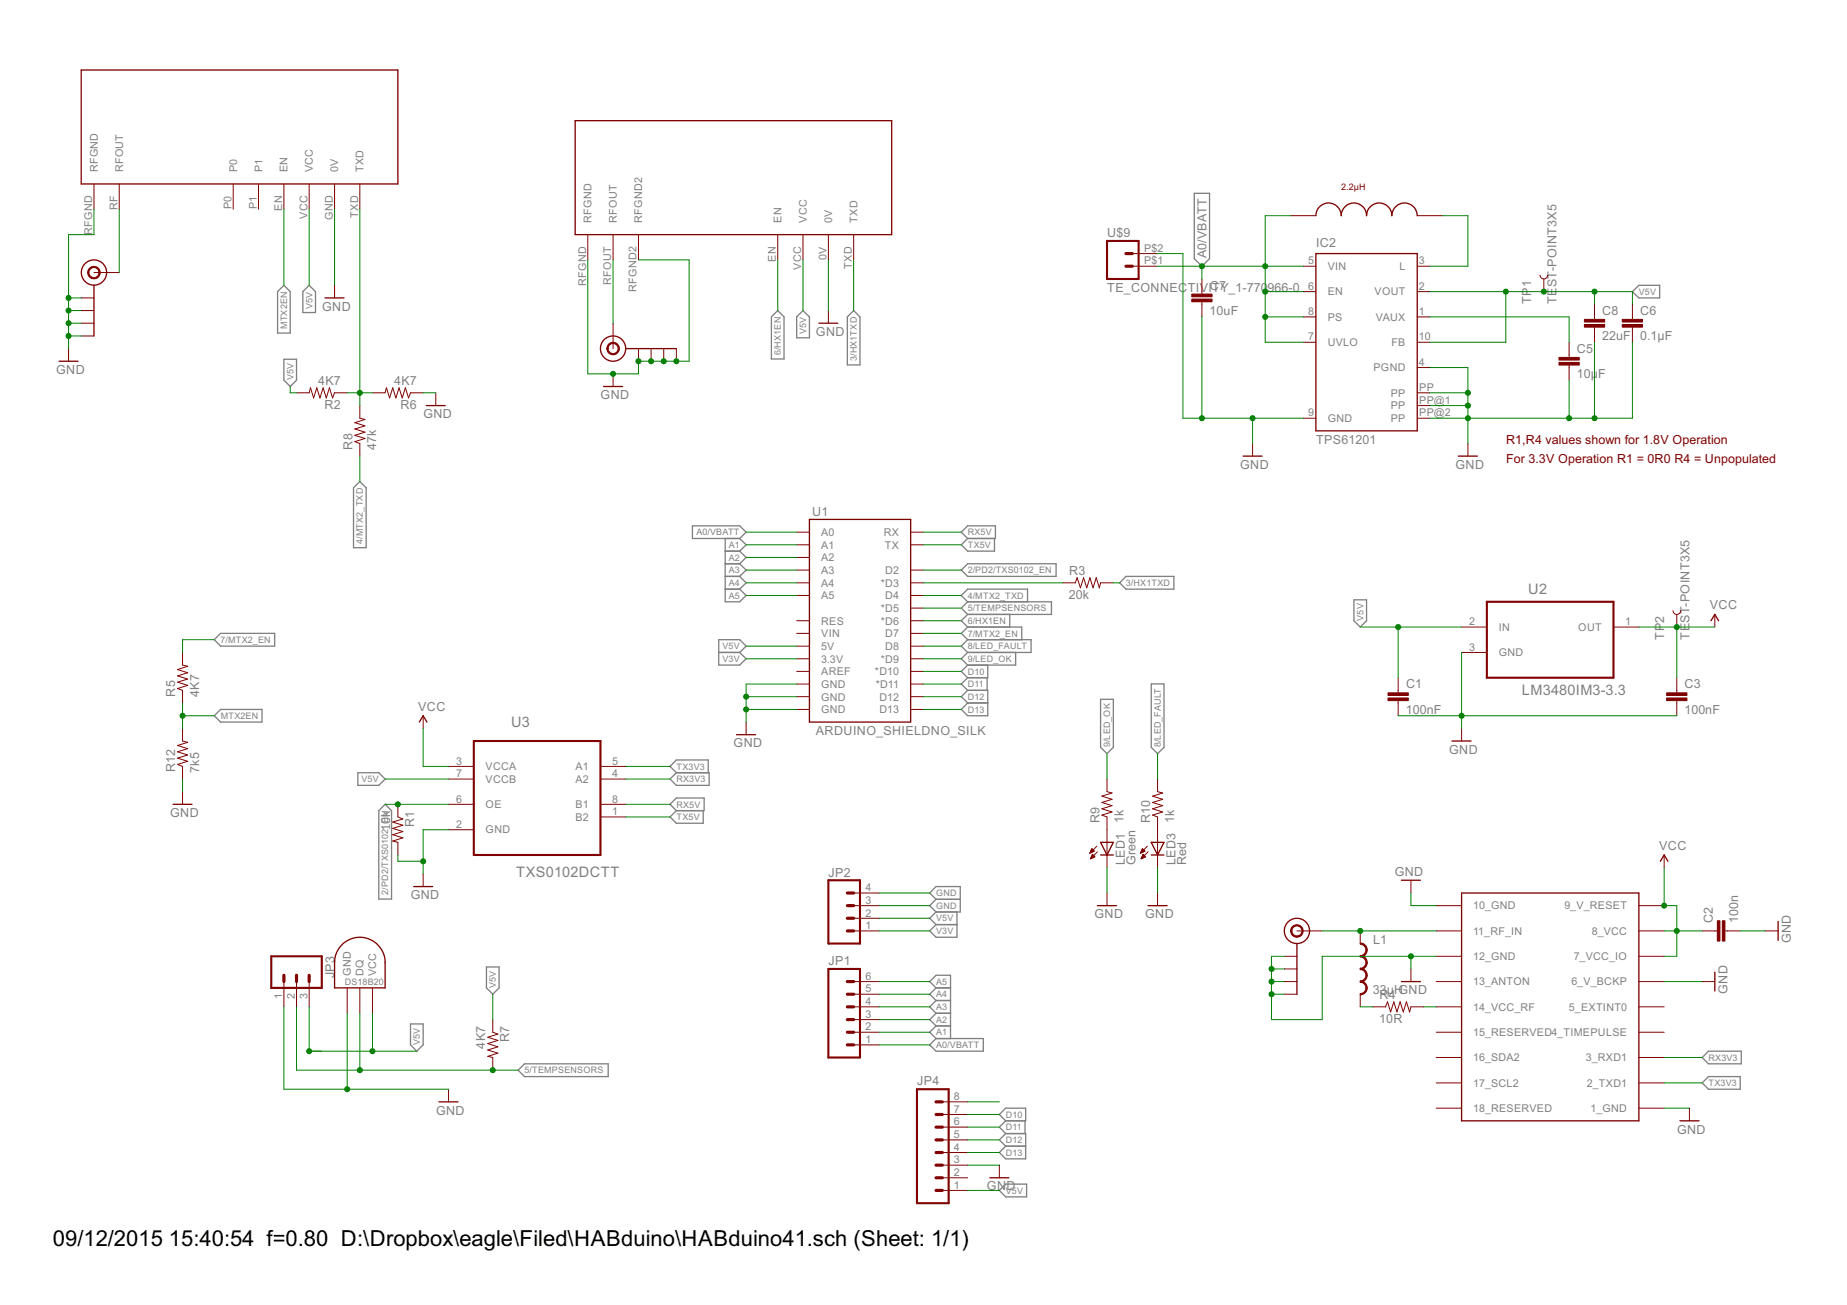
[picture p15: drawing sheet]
<svg xmlns="http://www.w3.org/2000/svg" width="297mm" height="210mm" viewBox="0 0 297 210" stroke-linecap="round" stroke-linejoin="round" font-family="sans-serif">
<defs><g id="words">
<g font-size="4">
<text x="8.5" y="200.4">09/12/2015</text>
<text x="27.2" y="200.4">15:40:54 f=0.80 D:\Dropbox\eagle\Filed\HABduino\HABduino41.sch (Sheet: 1/1)</text>
</g>
<g font-size="2.6" fill="#808080">
<text x="245.8" y="95.5">U2</text>
<text x="244.8" y="111.8">LM3480IM3-3.3</text>
<text x="82.2" y="117">U3</text>
<text x="83" y="141.1">TXS0102DCTT</text>
</g>
<g font-size="2.2" fill="#808080">
<text x="178.1" y="38.1">U$9</text>
<text x="194" y="41.6" transform="rotate(-90 194 41.6)">A0/VBATT</text>
<text x="211.7" y="39.8">IC2</text>
<text x="178.1" y="46.9">TE_CONNECTIVIC7</text>
<text x="195" y="46.9">TY_1-770</text>
<text x="203.9" y="46.9">966-0</text>
<text x="246.2" y="46.2" transform="rotate(-90 246.2 46.2)">1</text>
<text x="250.3" y="46.2" transform="rotate(-90 250.3 46.2)">ST-POINT3X5</text>
<text x="51.8" y="50">GND</text>
<text x="194.5" y="50.7">10uF</text>
<text x="246.2" y="48.9" transform="rotate(-90 246.2 48.9)">TP</text>
<text x="250.3" y="48.9" transform="rotate(-90 250.3 48.9)">TE</text>
<text x="257.7" y="50.7">C8</text>
<text x="263.8" y="50.7">C6</text>
<text x="131.2" y="54">GND</text>
<text x="253.6" y="56.8">C5</text>
<text x="257.7" y="54.7">22uF</text>
<text x="263.8" y="54.7">0.1µF</text>
<text x="9" y="60.1">GND</text>
<text x="51.2" y="62">4K7</text>
<text x="52.2" y="65.8">R2</text>
<text x="63.4" y="62">4K7</text>
<text x="64.4" y="65.8">R6</text>
<text x="96.6" y="64.2">GND</text>
<text x="253.6" y="60.8">10µ</text>
<text x="257" y="60.8">F</text>
<text x="68.1" y="67.3">GND</text>
<text x="211.7" y="71.3">TPS61201</text>
<text x="56.7" y="72.3" transform="rotate(-90 56.7 72.3)">R8</text>
<text x="60.5" y="72.4" transform="rotate(-90 60.5 72.4)">47k</text>
<text x="199.4" y="75.4">GND</text>
<text x="234.1" y="75.4">GND</text>
<text x="130.6" y="82.9">U1</text>
<text x="171.9" y="92.5">R3</text>
<text x="171.9" y="96.4">20k</text>
<text x="267.6" y="100.2" transform="rotate(-90 267.6 100.2)">2</text>
<text x="271.7" y="100.2" transform="rotate(-90 271.7 100.2)">ST-POINT3X5</text>
<text x="275" y="98">VCC</text>
<text x="267.6" y="102.9" transform="rotate(-90 267.6 102.9)">TP</text>
<text x="271.7" y="102.9" transform="rotate(-90 271.7 102.9)">TE</text>
<text x="28.2" y="112" transform="rotate(-90 28.2 112)">R5</text>
<text x="32" y="112.1" transform="rotate(-90 32 112.1)">4K7</text>
<text x="226.1" y="110.7">C1</text>
<text x="270.9" y="110.7">C3</text>
<text x="67.3" y="114.3">VCC</text>
<text x="131.2" y="118.2">ARDUINO_SHIELDNO_SILK</text>
<text x="226.1" y="114.8">100nF</text>
<text x="270.9" y="114.8">100nF</text>
<text x="28.2" y="124.2" transform="rotate(-90 28.2 124.2)">R12</text>
<text x="32" y="124.3" transform="rotate(-90 32 124.3)">7k5</text>
<text x="118" y="120.2">GND</text>
<text x="233" y="121.2">GND</text>
<text x="27.4" y="131.4">GND</text>
<text x="62.8" y="133.7" transform="rotate(-90 62.8 133.7)">10k</text>
<text x="66.6" y="133" transform="rotate(-90 66.6 133)">R1</text>
<text x="176.8" y="132.4" transform="rotate(-90 176.8 132.4)">R9</text>
<text x="180.7" y="132.4" transform="rotate(-90 180.7 132.4)">1k</text>
<text x="185" y="132.4" transform="rotate(-90 185 132.4)">R10</text>
<text x="188.8" y="132.4" transform="rotate(-90 188.8 132.4)">1k</text>
<text x="266.9" y="136.7">VCC</text>
<text x="133.3" y="141">JP2</text>
<text x="180.9" y="139.1" transform="rotate(-90 180.9 139.1)">LED1</text>
<text x="182.6" y="139.1" transform="rotate(-90 182.6 139.1)">Green</text>
<text x="189" y="139.1" transform="rotate(-90 189 139.1)">LED3</text>
<text x="190.8" y="139.1" transform="rotate(-90 190.8 139.1)">Red</text>
<text x="224.3" y="141">GND</text>
<text x="66.1" y="144.6">GND</text>
<text x="176" y="147.7">GND</text>
<text x="184.2" y="147.7">GND</text>
<text x="275.5" y="148.5" transform="rotate(-90 275.5 148.5)">C2</text>
<text x="279.5" y="148.5" transform="rotate(-90 279.5 148.5)">100n</text>
<text x="133.3" y="155.2">JP1</text>
<text x="220.8" y="151.8">L1</text>
<text x="288" y="151.7" transform="rotate(-90 288 151.7)">GND</text>
<text x="53.8" y="157.4" transform="rotate(-90 53.8 157.4)">JP3</text>
<text x="220.8" y="159.9">33µHGND</text>
<text x="221.8" y="160.8">R4</text>
<text x="277.8" y="159.9" transform="rotate(-90 277.8 159.9)">GND</text>
<text x="81.9" y="167.6" transform="rotate(-90 81.9 167.6)">R7</text>
<text x="221.8" y="164.6">10R</text>
<text x="78" y="168.7" transform="rotate(-90 78 168.7)">4K7</text>
<text x="70.1" y="179.3">GND</text>
<text x="147.5" y="174.6">JP4</text>
<text x="269.7" y="182.3">GND</text>
<text x="158.7" y="191.5">GND</text>
</g>
<g font-size="2.2" fill="#800000">
<text x="242.2" y="71.3">R1,R4 values shown for 1.8V Operation</text>
<text x="242.2" y="74.4">For 3.3V Operation R1 = 0R0 R4 = Unpopulated</text>
</g>
<g font-size="1.9" fill="#808080">
<text x="15.7" y="27.7" transform="rotate(-90 15.7 27.7)">RFGND</text>
<text x="19.8" y="27.7" transform="rotate(-90 19.8 27.7)">RFOUT</text>
<text x="38.1" y="27.7" transform="rotate(-90 38.1 27.7)">P0</text>
<text x="42.2" y="27.7" transform="rotate(-90 42.2 27.7)">P1</text>
<text x="46.3" y="27.7" transform="rotate(-90 46.3 27.7)">EN</text>
<text x="50.3" y="27.7" transform="rotate(-90 50.3 27.7)">VCC</text>
<text x="54.4" y="27.7" transform="rotate(-90 54.4 27.7)">0V</text>
<text x="58.5" y="27.7" transform="rotate(-90 58.5 27.7)">TXD</text>
<text x="18.9" y="33.8" transform="rotate(-90 18.9 33.8)">RF</text>
<text x="37.2" y="33.6" transform="rotate(-90 37.2 33.6)">P0</text>
<text x="41.3" y="33.6" transform="rotate(-90 41.3 33.6)">P1</text>
<text x="45.4" y="33.9" transform="rotate(-90 45.4 33.9)">EN</text>
<text x="49.4" y="35.2" transform="rotate(-90 49.4 35.2)">VCC</text>
<text x="53.5" y="35.4" transform="rotate(-90 53.5 35.4)">GND</text>
<text x="57.6" y="35.1" transform="rotate(-90 57.6 35.1)">TXD</text>
<text x="95.1" y="35.8" transform="rotate(-90 95.1 35.8)">RFGND</text>
<text x="99.2" y="35.8" transform="rotate(-90 99.2 35.8)">RFOUT</text>
<text x="103.3" y="35.8" transform="rotate(-90 103.3 35.8)">RFGND2</text>
<text x="125.7" y="35.8" transform="rotate(-90 125.7 35.8)">EN</text>
<text x="129.8" y="35.8" transform="rotate(-90 129.8 35.8)">VCC</text>
<text x="133.8" y="35.9" transform="rotate(-90 133.8 35.9)">0V</text>
<text x="137.9" y="35.8" transform="rotate(-90 137.9 35.8)">TXD</text>
<text x="14.8" y="37.8" transform="rotate(-90 14.8 37.8)">RFGND</text>
<text x="132.9" y="41.8" transform="rotate(-90 132.9 41.8)">0V</text>
<text x="184" y="40.5">P$2</text>
<text x="94.2" y="46" transform="rotate(-90 94.2 46)">RFGND</text>
<text x="98.3" y="45.8" transform="rotate(-90 98.3 45.8)">RFOUT</text>
<text x="102.4" y="46.9" transform="rotate(-90 102.4 46.9)">RFGND2</text>
<text x="124.8" y="42.1" transform="rotate(-90 124.8 42.1)">EN</text>
<text x="128.9" y="43.4" transform="rotate(-90 128.9 43.4)">VCC</text>
<text x="137" y="43.2" transform="rotate(-90 137 43.2)">TXD</text>
<text x="184" y="42.5">P$1</text>
<text x="210.4" y="42.5">5</text>
<text x="210.4" y="46.6">6</text>
<text x="213.5" y="43.4">VIN</text>
<text x="213.5" y="47.5">EN</text>
<text x="221.1" y="47.5">VOUT</text>
<text x="225.1" y="43.4">L</text>
<text x="228.2" y="46.6">2</text>
<text x="228.2" y="42.5">3</text>
<text x="210.4" y="50.7">8</text>
<text x="213.5" y="51.6">PS</text>
<text x="221.3" y="51.6">VAUX</text>
<text x="228.2" y="50.7">1</text>
<text x="210.4" y="54.8">7</text>
<text x="213.5" y="55.7">UVLO</text>
<text x="220.9" y="59.7">PGND</text>
<text x="223.8" y="55.7">FB</text>
<text x="228.2" y="54.8">10</text>
<text x="228.2" y="58.8">4</text>
<text x="223.7" y="63.8">PP</text>
<text x="223.7" y="65.8">PP</text>
<text x="228.2" y="62.9">PP</text>
<text x="228.2" y="64.9">PP@1</text>
<text x="210.4" y="67">9</text>
<text x="213.5" y="67.9">GND</text>
<text x="223.7" y="67.9">PP</text>
<text x="228.2" y="67">PP@2</text>
<text x="132.1" y="86.2">A0</text>
<text x="132.1" y="88.2">A1</text>
<text x="142.1" y="86.2">RX</text>
<text x="142.3" y="88.2">TX</text>
<text x="132.1" y="90.3">A2</text>
<text x="132.1" y="92.3">A3</text>
<text x="132.1" y="94.3">A4</text>
<text x="141.7" y="94.4">*D3</text>
<text x="142.4" y="92.3">D2</text>
<text x="132.1" y="96.4">A5</text>
<text x="132.1" y="100.5">RES</text>
<text x="141.7" y="98.4">*D5</text>
<text x="141.7" y="100.5">*D6</text>
<text x="142.4" y="96.4">D4</text>
<text x="236.3" y="100.6">2</text>
<text x="241" y="101.5">IN</text>
<text x="253.8" y="101.5">OUT</text>
<text x="261.4" y="100.6">1</text>
<text x="132" y="104.5">5V</text>
<text x="132" y="106.6">3.3V</text>
<text x="132.1" y="102.5">VIN</text>
<text x="141.7" y="106.6">*D9</text>
<text x="142.4" y="102.5">D7</text>
<text x="142.4" y="104.5">D8</text>
<text x="236.3" y="104.7">3</text>
<text x="241" y="105.5">GND</text>
<text x="132.1" y="108.6">AREF</text>
<text x="132.1" y="110.6">GND</text>
<text x="132.1" y="112.7">GND</text>
<text x="140.7" y="108.6">*D10</text>
<text x="140.8" y="110.6">*D11</text>
<text x="141.4" y="112.7">D12</text>
<text x="132.1" y="114.7">GND</text>
<text x="141.4" y="114.7">D13</text>
<text x="73.4" y="123">3</text>
<text x="73.4" y="125">7</text>
<text x="78.1" y="123.9">VCCA</text>
<text x="78.1" y="125.9">VCCB</text>
<text x="92.6" y="123.9">A1</text>
<text x="92.6" y="125.9">A2</text>
<text x="98.4" y="123">5</text>
<text x="98.4" y="125">4</text>
<text x="73.4" y="129.1">6</text>
<text x="78.1" y="130">OE</text>
<text x="92.6" y="130">B1</text>
<text x="98.4" y="129.1">8</text>
<text x="98.4" y="131.1">1</text>
<text x="73.4" y="133.2">2</text>
<text x="78.1" y="134.1">GND</text>
<text x="92.6" y="132">B2</text>
<text x="139.2" y="143.3">4</text>
<text x="139.2" y="149.5">1</text>
<text x="139.2" y="147.4">2</text>
<text x="139.2" y="145.4">3</text>
<text x="236.9" y="146.3">10_GND</text>
<text x="251.6" y="146.3">9_V_RESET</text>
<text x="236.9" y="150.3">11_RF_IN</text>
<text x="236.9" y="154.4">12_GND</text>
<text x="253.1" y="154.4">7_VCC_IO</text>
<text x="256" y="150.4">8_VCC</text>
<text x="45.4" y="160.7" transform="rotate(-90 45.4 160.7)">1</text>
<text x="47.4" y="160.7" transform="rotate(-90 47.4 160.7)">2</text>
<text x="49.4" y="160.7" transform="rotate(-90 49.4 160.7)">3</text>
<text x="56.4" y="157" transform="rotate(-90 56.4 157)">GND</text>
<text x="58.5" y="157" transform="rotate(-90 58.5 157)">DQ</text>
<text x="60.5" y="157" transform="rotate(-90 60.5 157)">VCC</text>
<text x="139.2" y="161.7">4</text>
<text x="139.2" y="159.6">5</text>
<text x="139.2" y="157.6">6</text>
<text x="236.9" y="158.5">13_ANTON</text>
<text x="252.7" y="158.5">6_V_BCKP</text>
<text x="139.2" y="167.8">1</text>
<text x="139.2" y="165.7">2</text>
<text x="139.2" y="163.7">3</text>
<text x="236.9" y="162.6">14_VCC_RF</text>
<text x="236.9" y="166.6">15_RESERVED4_TIMEPULSE</text>
<text x="252.3" y="162.6">5_EXTINT0</text>
<text x="236.9" y="170.7">16_SDA2</text>
<text x="255" y="170.7">3_RXD1</text>
<text x="153.4" y="179">7</text>
<text x="153.4" y="176.9">8</text>
<text x="236.9" y="174.8">17_SCL2</text>
<text x="236.9" y="178.9">18_RESERVED</text>
<text x="255.2" y="174.8">2_TXD1</text>
<text x="255.8" y="178.9">1_GND</text>
<text x="153.4" y="185.1">4</text>
<text x="153.4" y="183.1">5</text>
<text x="153.4" y="181">6</text>
<text x="153.4" y="191.2">1</text>
<text x="153.4" y="189.2">2</text>
<text x="153.4" y="187.1">3</text>
</g>
<text font-size="1.6" fill="#800000" x="215.7" y="30.6">2.2µH</text>
<g font-size="1.6" fill="#808080">
<text x="263.6" y="47.4">V5V</text>
<text x="46.2" y="53" transform="rotate(-90 46.2 53)">MTX2EN</text>
<text x="50.2" y="49.7" transform="rotate(-90 50.2 49.7)">V5V</text>
<text x="129.7" y="53.7" transform="rotate(-90 129.7 53.7)">V5V</text>
<text x="125.6" y="57.1" transform="rotate(-90 125.6 57.1)">6/HX1EN</text>
<text x="137.8" y="58.1" transform="rotate(-90 137.8 58.1)">3/HX1TXD</text>
<text x="47.2" y="61.1" transform="rotate(-90 47.2 61.1)">V5V</text>
<text x="58.4" y="87.5" transform="rotate(-90 58.4 87.5)">4/MTX2_TXD</text>
<text x="112" y="86.1">A0/VBATT</text>
<text x="117.2" y="88.1">A1</text>
<text x="155.6" y="86.1">RX5V</text>
<text x="155.6" y="88.1">TX5V</text>
<text x="117.2" y="92.2">A3</text>
<text x="117.2" y="94.2">A4</text>
<text x="117.2" y="90.2">A2</text>
<text x="155.6" y="92.2">2/PD2/TXS0102_EN</text>
<text x="181.1" y="94.2">3/HX1TXD</text>
<text x="117.2" y="96.3">A5</text>
<text x="155.6" y="98.3">5/TEMPSENSORS</text>
<text x="155.6" y="100.4">6/HX1EN</text>
<text x="155.6" y="96.3">4/MTX2_TXD</text>
<text x="219.3" y="99.8" transform="rotate(-90 219.3 99.8)">V5V</text>
<text x="35.5" y="103.4">7/MTX2_EN</text>
<text x="116.2" y="104.4">V5V</text>
<text x="116.2" y="106.5">V3V</text>
<text x="155.6" y="102.4">7/MTX2_EN</text>
<text x="155.6" y="104.4">8/LED_FAULT</text>
<text x="155.6" y="106.5">9/LED_OK</text>
<text x="155.6" y="108.5">D10</text>
<text x="155.6" y="110.5">D11</text>
<text x="155.6" y="112.6">D12</text>
<text x="35.5" y="115.6">MTX2EN</text>
<text x="155.6" y="114.6">D13</text>
<text x="58.2" y="125.8">V5V</text>
<text x="108.8" y="123.8">TX3V3</text>
<text x="108.8" y="125.8">RX3V3</text>
<text x="178.5" y="120.2" transform="rotate(-90 178.5 120.2)">9/LED_OK</text>
<text x="186.7" y="120.2" transform="rotate(-90 186.7 120.2)">8/LED_FAULT</text>
<text x="108.8" y="129.9">RX5V</text>
<text x="108.8" y="131.9">TX5V</text>
<text x="62.5" y="143.9" transform="rotate(-90 62.5 143.9)">2/PD2/TXS0102_EN</text>
<text x="150.6" y="146.2">GND</text>
<text x="150.6" y="144.1">GND</text>
<text x="150.6" y="148.2">V5V</text>
<text x="150.6" y="150.2">V3V</text>
<text x="55.5" y="158.5">DS18B20</text>
<text x="79.8" y="158.9" transform="rotate(-90 79.8 158.9)">V5V</text>
<text x="150.6" y="158.4">A5</text>
<text x="150.6" y="160.4">A4</text>
<text x="150.6" y="162.5">A3</text>
<text x="150.6" y="164.5">A2</text>
<text x="150.6" y="166.5">A1</text>
<text x="67.5" y="168" transform="rotate(-90 67.5 168)">V5V</text>
<text x="84.3" y="172.6">5/TEMPSENSORS</text>
<text x="150.6" y="168.6">A0/VBATT</text>
<text x="274.8" y="170.6">RX3V3</text>
<text x="161.8" y="179.8">D10</text>
<text x="274.8" y="174.7">TX3V3</text>
<text x="161.8" y="181.8">D11</text>
<text x="161.8" y="183.8">D12</text>
<text x="161.8" y="185.9">D13</text>
<text x="161.8" y="192">V5V</text>
</g>
</g></defs>
<g fill="none" stroke="#808080" stroke-width=".21">
<path d="M192.1 31.1h2.4v10.5l-1.2 1.2-1.2-1.2zM45.7 57.8h2v3.4l-1 1-1-1zM45.7 45.9l1 1v6.7h-2.1v-6.7zM49.7 45.9l1 1v3.4h-2v-3.4zM125.1 50l1 1v6.7h-2v-6.7zM129.1 50l1.1 1v3.3h-2.1v-3.3zM136.3 51l1-1 1 1v7.7h-2zM262.5 46.9l1.1-1h3.3v2h-3.3zM57.9 77.4l1 1.1v9.6h-2v-9.6zM111.4 84.6h7.6l1 1-1 1h-7.6zM116.6 92.7h2.4M116.6 90.7h2.4"/>
<path d="M116.6 86.6v10.2h2.4l1-1-1-1M116.6 88.6h2.4M116.6 94.8h2.4M119 90.7l1 1-1 1M119 92.7l1 1-1 1.1M119 88.6l1 1.1-1 1M119 86.6l1 1-1 1M155.6 90.7h14.2v2h-14.2l-1-1zM155.6 84.6h4.5v2h-4.5l-1-1zM155.6 86.6l-1 1 1 1h4.3v-2M155.6 96.8l-1 1 1 1M155.6 96.8h13.5v2h-13.5"/>
<path d="M155.6 96.8l-1-1 1-1h9.6v2M155.6 98.8l-1 1 1 1.1M162.4 98.8v2.1M181.1 92.7h7.7v2.1h-7.7l-1-1.1zM217.7 96.5h2.1v3.3l-1 1.1-1.1-1.1zM34.5 102.9l1-1h8.7v2h-8.7zM34.5 115.1l1-1h6.6v2h-6.6zM115.6 102.9h3.4l1 1-1 1 1 1.1-1 1h-3.4zM115.6 104.9h3.4M155.6 102.9h10.2v2h-10.2M155.6 100.9l-1 1 1 1M155.6 100.9h8.7v2"/>
<path d="M155.6 102.9l-1 1 1 1M155.6 104.9l-1 1.1 1 1M155.6 107l-1 1 1 1M155.6 111h3.3v4.1h-3.3l-1-1 1-1M155.6 109l-1 1 1 1M155.6 111l-1 1.1 1 1M155.6 113.1h3.3M158.7 109v2M158.9 107v2h-3.3M163.3 104.9v2.1h-7.7M177 112.5h2v7.7l-1 1-1-1zM185.1 110h2.1v10.2l-1 1-1.1-1z"/>
<path d="M57.6 124.3h3.3l1 1-1 1h-3.3zM61.9 129.4l1.1 1v14.2h-2.1v-14.2zM107.8 125.3l1-1h5.2v2h-5.2zM108.8 130.4l-1 1 1 1h4.3v-2M108.8 124.3l-1-1 1-1.1h5.1v2.1M108.8 128.4h4.4v2h-4.4l-1-1zM78.2 155.5h2.1v3.4l-1.1 1-1-1zM150.5 144.7l-1 1 1 1M150.5 144.7h3.9M150.5 144.7l-1-1.1 1-1h3.9v4.1h-3.9M150.5 158.9l-1-1 1-1h2.4v10.1M150.5 146.7l-1 1 1 1"/>
<path d="M150.5 148.7h3.4M150.5 158.9h2.4M150.5 158.9l-1 1 1 1M153.9 146.7v4h-3.4l-1-1 1-1M66 164.7h2.1v3.4l-1.1 1-1-1zM83.3 172.1l1-1h13.5v2.1h-13.5zM149.5 168.1l1-1.1h7.6v2.1h-7.6zM150.5 160.9l-1 1 1 1.1M150.5 160.9h2.4M150.5 163h2.4M150.5 163l-1 1 1 1M150.5 165h2.4"/>
<path d="M150.5 165l-1 1 1 1M160.7 179.3l1-1.1h3.3v2.1h-3.3zM273.7 174.2l1.1-1h5.1v2h-5.1zM273.7 170.1l1.1-1h5.2v2h-5.2zM160.7 191.5l1-1h3.4v2h-3.4zM161.7 182.3h3.3v4.1h-3.3l-1-1 1-1M161.7 180.3l-1 1 1 1M161.7 182.3l-1 1 1 1.1M161.7 184.4h3.3M164.8 180.3v2"/>
</g>
<g fill="none" stroke="#800000" stroke-width=".16">
<path d="M15.1 29.6v4.1M19.2 29.6v4.1M37.5 29.6v4.1M41.6 29.6v4.1M45.7 29.6v4.1M49.7 29.6v4.1M53.8 29.6v4.1M57.9 29.6v4.1M94.5 37.7v4.1M98.6 37.7v4.1M102.7 37.7v4.1M125.1 37.7v4.1"/>
<path d="M129.1 37.7v4.1M133.2 37.7v4.1M137.3 37.7v4.1M207.6 34.7h4M227.9 34.7h4.1M11 56.1v2M13.1 47.9h2M13.1 50h2M13.1 52h2M13.1 54h2M15.1 43.8h4.1M53.8 45.9v2"/>
<path d="M98.6 52v4.1M102.7 56.1v2M104.7 56.1v2M106.7 56.1v2M108.8 56.1v2M133.2 50v2M182.1 42.8h4.1M182.1 40.8h4.1M193.3 44.9v2.4M193.3 48.5v2.5M209.6 42.8h2M209.6 46.9h2"/>
<path d="M209.6 51h2M209.6 55.1h2M227.9 42.8h2.1M227.9 46.9h2.1M227.9 51h2.1M227.9 55.1h2.1M227.9 59.1h2.1M247.7 44.3a.61 .61 0 0 0 .6 .6 .61 .61 0 0 0 .6-.6M248.3 44.9v2M252.3 55.1v2.4M252.3 58.7v2.5M256.4 48.9v2.5"/>
<path d="M256.4 52.6v2.5M262.5 48.9v2.5M262.5 52.6v2.5M47.7 63.2h2l.2-.8 .5 1.6 .5-1.6 .6 1.6 .5-1.6 .5 1.6 .5-1.6 .5 1.6 .3-.8h2M57.9 65.2v2.1l.8 .2-1.6 .5 1.6 .5-1.6 .5 1.6 .5-1.6 .5 1.6 .5-1.6 .5 .8 .3v2.1M59.9 63.2h2l.2-.8 .6 1.6 .5-1.6 .5 1.6 .5-1.6 .5 1.6 .5-1.6 .5 1.6 .3-.8h2.1M70.1 63.2v2M98.6 60.1v2.1M201.4 71.3v2.1M209.6 67.3h2M227.9 67.3h2.1M227.9 63.2h2.1"/>
<path d="M227.9 65.2h2.1M236.1 71.3v2.1M128.1 85.6h2.1M128.1 87.6h2.1M128.1 91.7h2.1M128.1 93.7h2.1M128.1 95.8h2.1M128.1 99.8h2.1M128.1 89.7h2.1M146.5 85.6h2M146.5 87.6h2M146.5 91.7h2"/>
<path d="M146.5 93.7h2M146.5 95.8h2M146.5 97.8h2M146.5 99.8h2M170.9 93.7h2l.3-.8 .6 1.7 .5-1.7 .5 1.7 .5-1.7 .5 1.7 .5-1.7 .5 1.7 .2-.9h2M269 98.2a.61 .61 0 0 0 .7 .6 .61 .61 0 0 0 .6-.6M269.7 98.8v2.1M275.8 98.8v2.1M29.4 104.9v2.1l.8 .2-1.6 .5 1.6 .5-1.6 .5 1.6 .5-1.6 .5 1.6 .5-1.6 .5 .8 .3v2.1M29.4 117.2v2l.8 .2-1.6 .5 1.6 .5-1.6 .5 1.6 .5-1.6 .5 1.6 .5-1.6 .6 .8 .3v2M68.1 115.1v2.1M120 116.1v2.1"/>
<path d="M128.1 101.9h2.1M128.1 103.9h2.1M128.1 106h2.1M128.1 108h2.1M128.1 110h2.1M128.1 112.1h2.1M128.1 114.1h2.1M146.5 101.9h2M146.5 103.9h2M146.5 106h2M146.5 108h2M146.5 110h2"/>
<path d="M146.5 112.1h2M146.5 114.1h2M224.9 109v2.5M224.9 112.7v2.4M235.1 100.9h4M235.1 104.9h4M235.1 117.2v2M259.5 100.9h4.1M269.7 109v2.5M269.7 112.7v2.4M29.4 127.3v2.1M64 129.4v2l.8 .3-1.6 .5 1.6 .5-1.6 .5 1.6 .6-1.6 .5 1.6 .5-1.6 .5 .8 .2v2"/>
<path d="M72.1 123.3h4.1M72.1 125.3h4.1M72.1 129.4h4.1M72.1 133.5h4.1M96.6 123.3h4M96.6 125.3h4M96.6 129.4h4M96.6 131.4h4M175.3 137.2h.1M175.3 137.1h.2M175.3 137h.4M175.4 136.9h.5"/>
<path d="M175.4 138.1h.1M175.4 136.8h.5M175.4 138h.2M175.5 137.9h.3M175.5 136.8h.3M175.5 137.8h.5M175.5 136.7h.2M175.6 136.6h.1M175.6 136.5l.4 .4-.7 .3zM175.6 137.7h.3M175.6 137.6h.2M175.7 137.5h.1"/>
<path d="M175.7 137.4l.4 .4-.7 .3zM176.4 136.1l-1.1 1.1M176.5 137l-1.1 1.1M178 125.3v2l.8 .3-1.6 .5 1.6 .5-1.6 .5 1.6 .5-1.6 .5 1.6 .5-1.6 .5 .8 .3v8.2M183.4 137.2h.1M183.5 137.1h.1M183.5 137h.4M183.5 136.9h.6M183.5 138.1h.1M183.6 138h.2M183.6 136.8h.5M183.6 137.9h.4"/>
<path d="M183.6 136.8h.4M183.6 137.8h.6M183.7 136.7h.2M183.7 136.6h.1M183.7 137.8h.5M183.7 137.7h.4M183.7 136.5l.4 .4-.7 .3zM183.8 137.6h.2M183.8 137.5h.1M183.8 137.4l.4 .4-.7 .3zM184.5 136.1l-1.1 1.1M184.6 137l-1.1 1.1"/>
<path d="M186.2 125.3v2l.8 .3-1.6 .5 1.6 .5-1.6 .5 1.6 .5-1.6 .5 1.6 .5-1.6 .5 .8 .3v8.2M267.6 137.5v2.1M45.7 157.9v4M47.7 157.9v4M49.7 157.9v4M55.8 158.9v4.1M57.9 158.9v4.1M59.9 158.9v4.1M68.1 140.6v2M137.3 145.7h4.1M137.3 149.7h4.1M137.3 157.9h4.1"/>
<path d="M137.3 159.9h4.1M137.3 147.7h4.1M137.3 143.6h4.1M178 143.6v2.1M186.2 143.6v2.1M206.5 153.8h2.1M206.5 157.9h2.1M206.5 155.9h2.1M206.5 159.9h2.1M208.6 149.7h4M218.8 149.7v2.1M218.8 159.9v2"/>
<path d="M226.9 141.6v2M226.9 155.9v2M231 145.7h4.1M231 149.7h4.1M231 153.8h4.1M231 157.9h4.1M263.6 145.7h4M263.6 149.7h4M263.6 153.8h4M263.6 157.9h4M273.7 149.7h2.5M273.7 157.9h2.1"/>
<path d="M277.4 149.7h2.4M283.9 149.7h2.1M72.1 175.2v2M79.2 164v2l.9 .3-1.7 .5 1.7 .5-1.7 .6 1.7 .5-1.7 .5 1.7 .5-1.7 .5 .8 .2v2M137.3 161.9h4.1M137.3 166h4.1M137.3 168.1h4.1M137.3 164h4.1M151.6 179.3h4M151.6 177.2h4M220.8 161.9h2l.3-.8 .5 1.7 .6-1.7 .5 1.7 .5-1.7 .5 1.7 .5-1.7 .5 1.7 .2-.9h2M231 161.9h4.1"/>
<path d="M231 166h4.1M231 170.1h4.1M231 174.2h4.1M231 178.2h4.1M263.6 161.9h4M263.6 166h4M263.6 170.1h4M263.6 174.2h4M263.6 178.2h4M271.7 178.2v2.1M151.6 191.5h4M151.6 189.4h4"/>
<path d="M151.6 187.4h4M151.6 185.4h4M151.6 183.3h4M151.6 181.3h4M160.7 187.4v2"/>
</g>
<g fill="none" stroke="#800000" stroke-width=".21">
<path d="M13.1 11.3h50.9v18.3h-50.9zM92.5 19.4h50.9v18.3h-50.9zM211.6 34.7a2.04 2.04 0 0 1 2.1-2.1 2.04 2.04 0 0 1 2 2.1 2.03 2.03 0 0 1 2-2.1 2.03 2.03 0 0 1 2.1 2.1 2.03 2.03 0 0 1 2-2.1 2.03 2.03 0 0 1 2 2.1 2.04 2.04 0 0 1 2.1-2.1 2.04 2.04 0 0 1 2 2.1M9.5 58.1h3.1M15.1 45.9v8.1M52.3 47.9h3M100.6 56.1h8.2M131.7 52h3M211.6 40.8h16.3v28.5h-16.3zM68.6 65.2h3M97.1 62.2h3M199.9 73.4h3.1"/>
<path d="M234.5 73.4h3.1M130.2 83.5h16.3v32.6h-16.3zM275.2 99.8l.6-1 .6 1M67.4 116.1l.7-1 .6 1M118.4 118.2h3.1M233.5 119.2h3.1M27.8 129.4h3.1M177 135.5h2l-1 2zM177 137.5h2M185.1 137.5h2.1M185.1 135.5h2.1l-1 2zM267 138.5l.6-1 .6 1"/>
<path d="M55.2 151.7a4.1 4.1 0 0 1 4.4-.6 4.1 4.1 0 0 1 2.3 3.7v4.1h-8.1v-4.1a4.1 4.1 0 0 1 1.4-3.1zM66.5 142.6h3.1M176.5 145.7h3.1M184.6 145.7h3.1M208.6 151.8v8.1M225.4 157.9h3M225.4 141.6h3M235.1 143.6h28.5v36.7h-28.5zM275.8 156.4v3M286 148.2v3.1M70.6 177.2h3.1M159.2 189.4h3"/>
<path d="M270.2 180.3h3"/>
<circle cx="15.1" cy="43.8" r="2.03"/>
<circle cx="98.6" cy="56.1" r="2.03"/>
<circle cx="208.6" cy="149.7" r="2.03"/>
</g>
<g fill="#800000" stroke="#800000" stroke-width=".16">
<path d="M218.8 151.7a1.09 1.09 0 0 1 1.1 1.1h-.2a.94 .94 0 0 0-.9-.9z" fill-rule="evenodd"/>
<path d="M218.8 153.7l.6-.3 .3-.6h.2v.1a1.1 1.1 0 0 1-1.1 1z" fill-rule="evenodd"/>
<path d="M218.8 153.7a1.09 1.09 0 0 1 1.1 1.1h-.2a.94 .94 0 0 0-.9-.9z" fill-rule="evenodd"/>
<path d="M218.8 155.7l.6-.2 .3-.7h.2v.2a1.15 1.15 0 0 1-1.1 1z" fill-rule="evenodd"/>
<path d="M218.8 155.7h.1a1.11 1.11 0 0 1 1 1.2h-.2a.9 .9 0 0 0-.9-.9z" fill-rule="evenodd"/>
<path d="M219.7 156.9h.2v.1a1.15 1.15 0 0 1-1.1 1v-.2l.4-.2a.87 .87 0 0 0 .5-.7z" fill-rule="evenodd"/>
<path d="M218.8 157.8h.1a1.15 1.15 0 0 1 1 1.1h-.2a.94 .94 0 0 0-.9-.9z" fill-rule="evenodd"/>
<path d="M218.8 159.8a.9 .9 0 0 0 .9-.9h.2a1.1 1.1 0 0 1-1.1 1.1z" fill-rule="evenodd"/>
<path d="M14.5 43.1a1.01 1.01 0 0 1 1.5 .3 1.01 1.01 0 0 1-.7 1.4 1.01 1.01 0 0 1-1.2-1h.2a.81 .81 0 0 1 1.1-.7 .81 .81 0 0 1 .2 1.3 .81 .81 0 0 1-1.3-.3v-.3h-.2v-.3z" fill-rule="evenodd"/>
<path d="M207.7 149.2a1.01 1.01 0 0 1 1.7-.1 1.01 1.01 0 0 1-.5 1.6 1.01 1.01 0 0 1-1.3-1h.2a.81 .81 0 0 1 1.2-.6 .81 .81 0 0 1 .1 1.3 .81 .81 0 0 1-1.3-.4v-.3h-.2z" fill-rule="evenodd"/>
<path d="M98 55.3a1.01 1.01 0 0 1 1.5 .3 1.01 1.01 0 0 1-.7 1.4 1.01 1.01 0 0 1-1.2-.9h.2a.81 .81 0 0 1 1.1-.8 .81 .81 0 0 1 .2 1.3 .81 .81 0 0 1-1.3-.3v-.2h-.2z" fill-rule="evenodd"/>
</g>
<path d="M178 38.8h5.1v6.1h-5.1zM239.1 96.8h20.4v12.2h-20.4zM76.2 119.2h20.4v18.3h-20.4zM43.6 153.8h8.2v5.1h-8.2zM133.2 155.9h5.1v14.2h-5.1zM133.2 141.6h5.1v10.2h-5.1zM147.5 175.2h5.1v18.3h-5.1z" fill="none" stroke="#800000" stroke-width=".34"/>
<g fill="#800000" stroke="#800000" stroke-width=".16">
<path d="M223.2 112.3h3.3v.4h-3.3z"/>
<path d="M223.2 111.4h3.3v.5h-3.3z"/>
<path d="M268 112.3h3.3v.4h-3.3z"/>
<path d="M268 111.4h3.3v.5h-3.3z"/>
<path d="M277 148.1h.4v3.3h-.4z"/>
<path d="M276.2 148.1h.4v3.3h-.4z"/>
<path d="M191.7 48.1h3.2v.4h-3.2z"/>
<path d="M191.7 47.3h3.2v.4h-3.2z"/>
<path d="M254.8 52.2h3.3v.4h-3.3z"/>
<path d="M254.8 51.4h3.3v.4h-3.3z"/>
<path d="M250.7 58.3h3.3v.4h-3.3z"/>
<path d="M250.7 57.5h3.3v.4h-3.3z"/>
<path d="M260.9 52.2h3.3v.4h-3.3z"/>
<path d="M260.9 51.4h3.3v.4h-3.3z"/>
</g>
<g fill="none" stroke="#800000" stroke-width=".51">
<path d="M181.1 40.8h1M181.1 42.8h1M45.7 156.9v1M47.7 156.9v1M49.7 156.9v1M136.3 159.9h1M136.3 157.9h1M136.3 145.7h1M136.3 147.7h1M136.3 149.7h1M136.3 143.6h1M136.3 164h1"/>
<path d="M136.3 166h1M136.3 168.1h1M136.3 161.9h1M150.5 179.3h1.1M150.5 177.2h1.1M150.5 187.4h1.1M150.5 189.4h1.1M150.5 191.5h1.1M150.5 183.3h1.1M150.5 185.4h1.1M150.5 181.3h1.1"/>
</g>
<g fill="none" stroke="#008000" stroke-width=".16">
<path d="M15.1 33.7v4h-4.1v18.4M19.2 33.7v10.1M45.7 33.7v12.2M49.7 33.7v12.2M53.8 33.7v12.2M57.9 33.7v31.5M207.6 34.7h-4.1v20.4h6.1M232 34.7h4.1v8.1h-6.1M11 47.9h2.1M11 50h2.1M11 52h2.1M11 54h2.1"/>
<path d="M94.5 41.8v18.3h8.2v-2h8.1v-16.3h-8.1M98.6 41.8v10.2M125.1 41.8v8.2M129.1 41.8v8.2M133.2 41.8v8.2M137.3 41.8v8.2M186.2 40.8h4v26.5h19.4M186.2 42.8h23.4M193.3 42.8v2.1M193.3 51v16.3M203.5 46.9h6.1M203.5 51h6.1"/>
<path d="M230 59.1h6.1v12.2M230 51h22.3v4.1M230 46.9h32.5v2M242.2 46.9v8.2h-12.2M256.4 46.9v2M256.4 55.1v12.2M262.5 55.1v12.2h-32.5M46.7 62.2v1h1M55.8 63.2h4.1M57.9 73.4v4M68.1 63.2h2M201.4 67.3v4"/>
<path d="M230 65.2h6.1M230 63.2h6.1M252.3 61.2v6.1M120 91.7h8.1M120 85.6h8.1M120 87.6h8.1M120 95.8h8.1M120 93.7h8.1M120 89.7h8.1M148.5 91.7h6.1M148.5 85.6h6.1M148.5 87.6h6.1"/>
<path d="M148.5 97.8h6.1M148.5 95.8h6.1M148.5 93.7h22.4M148.5 99.8h6.1M179 93.7h1.1M29.4 115.1h5.1M29.4 113.1v4.1M34.5 102.9h-5.1v2M68.1 117.2v6.1h4M120 112.1h8.1M120 114.1h8.1M120 103.9h8.1"/>
<path d="M120 106h8.1M128.1 110h-8.1v6.1M148.5 110h6.1M148.5 112.1h6.1M148.5 114.1h6.1M148.5 103.9h6.1M148.5 101.9h6.1M148.5 106h6.1M148.5 108h6.1M218.8 100.9h16.3M224.9 115.1h44.8M224.9 100.9v8.1"/>
<path d="M235.1 104.9v12.3M263.6 100.9h12.2M269.7 100.9v8.1M29.4 125.3v2M61.9 125.3h10.2M61.9 129.4h10.2M64 137.5v1h4.1M72.1 133.5h-4v7.1M100.6 123.3h7.2M100.6 125.3h7.2M100.6 129.4h7.2M100.6 131.4h7.2"/>
<path d="M178 121.2v4.1M178 139.6v4M186.2 121.2v4.1M186.2 139.6v4M267.6 139.6v6.1h2.1v8.1h-2.1M79.2 159.9v4.1M141.4 157.9h8.1M141.4 159.9h8.1M141.4 145.7h8.1M141.4 149.7h8.1M141.4 143.6h8.1M141.4 147.7h8.1"/>
<path d="M204.5 155.9h2M204.5 157.9h2M204.5 159.9h2M206.5 153.8h-2v10.2h8.1v-10.2h18.4M212.6 149.7h18.4M226.9 143.6v2.1h4.1M226.9 153.8v2.1M267.6 157.9h6.1M267.6 149.7h6.1M279.8 149.7h4.1M45.7 161.9v13.3h26.4M47.7 161.9v10.2h35.6"/>
<path d="M49.7 161.9v7.2h17.3M55.8 163v12.2M57.9 163v9.1M59.9 163v6.1M141.4 164h8.1M141.4 161.9h8.1M141.4 166h8.1M141.4 168.1h8.1M155.6 177.2h5.1M155.6 179.3h5.1M218.8 161.9h2M228.9 161.9h2.1"/>
<path d="M267.6 178.2h4.1M267.6 174.2h6.1M267.6 170.1h6.1M155.6 187.4h5.1M155.6 191.5h5.1M155.6 181.3h5.1M155.6 183.3h5.1M155.6 185.4h5.1"/>
</g>
<g fill="#008000" stroke="#008000" stroke-width=".16">
<circle cx="226.9" cy="153.8" r=".4"/>
<circle cx="204.5" cy="159.9" r=".4"/>
<circle cx="204.5" cy="157.9" r=".4"/>
<circle cx="204.5" cy="155.9" r=".4"/>
<circle cx="55.8" cy="175.2" r=".4"/>
<circle cx="235.1" cy="115.1" r=".4"/>
<circle cx="120" cy="114.1" r=".4"/>
<circle cx="120" cy="112.1" r=".4"/>
<circle cx="68.1" cy="138.5" r=".4"/>
<circle cx="201.4" cy="67.3" r=".4"/>
<circle cx="193.3" cy="67.3" r=".4"/>
<circle cx="236.1" cy="65.2" r=".4"/>
<circle cx="236.1" cy="63.2" r=".4"/>
<circle cx="236.1" cy="67.3" r=".4"/>
<circle cx="252.3" cy="67.3" r=".4"/>
<circle cx="256.4" cy="67.3" r=".4"/>
<circle cx="11" cy="50" r=".4"/>
<circle cx="11" cy="52" r=".4"/>
<circle cx="11" cy="54" r=".4"/>
<circle cx="11" cy="47.9" r=".4"/>
<circle cx="104.7" cy="58.1" r=".4"/>
<circle cx="106.7" cy="58.1" r=".4"/>
<circle cx="108.8" cy="58.1" r=".4"/>
<circle cx="102.7" cy="58.1" r=".4"/>
<circle cx="98.6" cy="60.1" r=".4"/>
<circle cx="269.7" cy="149.7" r=".4"/>
<circle cx="267.6" cy="145.7" r=".4"/>
<circle cx="269.7" cy="100.9" r=".4"/>
<circle cx="218.8" cy="149.7" r=".4"/>
<circle cx="224.9" cy="100.9" r=".4"/>
<circle cx="59.9" cy="169.1" r=".4"/>
<circle cx="49.7" cy="169.1" r=".4"/>
<circle cx="256.4" cy="46.9" r=".4"/>
<circle cx="242.2" cy="46.9" r=".4"/>
<circle cx="248.3" cy="46.9" r=".4"/>
<circle cx="64" cy="129.4" r=".4"/>
<circle cx="57.9" cy="172.1" r=".4"/>
<circle cx="79.2" cy="172.1" r=".4"/>
<circle cx="203.5" cy="42.8" r=".4"/>
<circle cx="203.5" cy="51" r=".4"/>
<circle cx="203.5" cy="46.9" r=".4"/>
<circle cx="193.3" cy="42.8" r=".4"/>
<circle cx="57.9" cy="63.2" r=".4"/>
<circle cx="29.4" cy="115.1" r=".4"/>
</g>
<use href="#words"/>
</svg>
